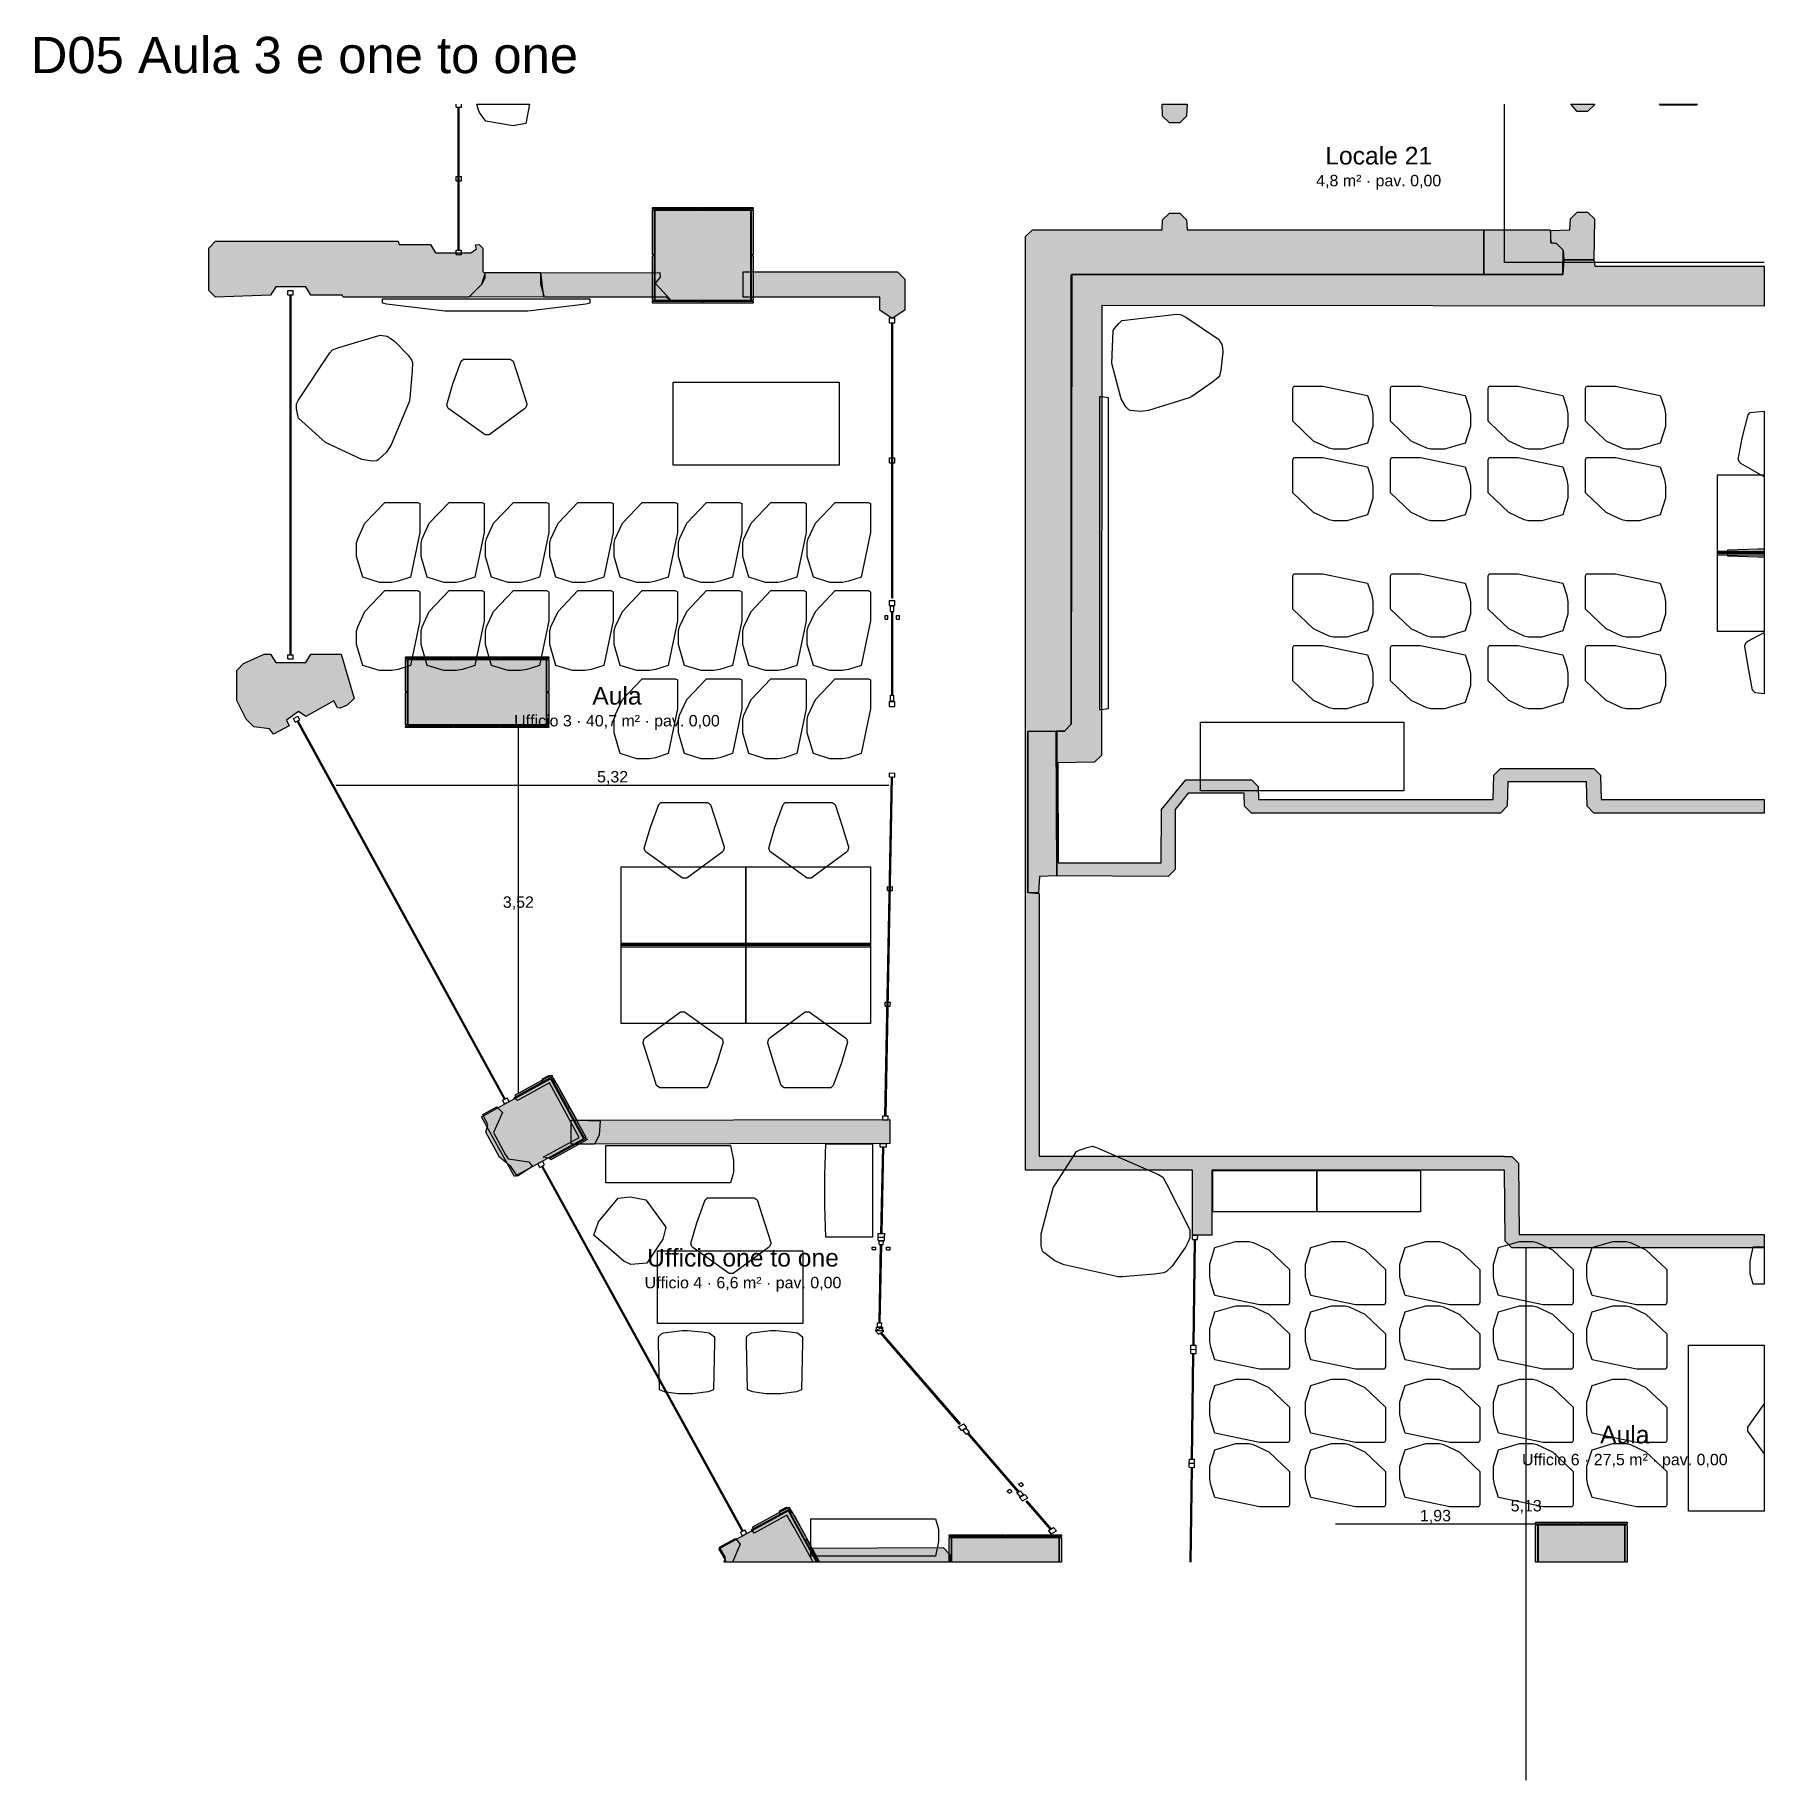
# Model space of a CAD drawing. Header units: millimetres. Extents: x -18533 to 137888, y -83624 to 7694.
# Drawn here: x -8310 to 8350, y -43124 to -26306 of the extents above; entities that cross this region are included whole.
import ezdxf
from ezdxf.enums import TextEntityAlignment as Align

# ---------------------------------------------------------------- set-up
doc = ezdxf.new("R2010")
doc.units = ezdxf.units.MM
for name, color, linetype in [('A-ARREDI', 9, 'Continuous'), ('A-MISURE', 40, 'Continuous'), ('A-MURI-ESISTENTI', 7, 'Continuous'), ('A-MURI-NUOVI', 40, 'Continuous'), ('A-PARETI-VETRATE', 5, 'Continuous'), ('A-PILASTRI', 8, 'Continuous'), ('A-SOPPALCO-PROIEZIONE', 8, 'Continuous'), ('A-TESTI', 7, 'Continuous'), ('A-VETRINE', 4, 'Continuous')]:
    doc.layers.add(name, color=color, linetype=linetype)
doc.styles.add('VISIO', font='arial.ttf')

msp = doc.modelspace()

# ---------------------------------------------------------------- texts
at = {"layer": 'A-MISURE', "style": 'VISIO'}
for s, p in [('5,32', (-2744, -33455)), ('3,52', (-3652, -34663)), ('1,93', (5184, -40575)), ('5,13', (6058, -40480))]:
    msp.add_text(s, height=110, dxfattribs=at).set_placement(p, align=Align.MIDDLE_CENTER)
at = {"layer": 'A-TESTI', "style": 'VISIO'}
msp.add_text('D05 Aula 3 e one to one', height=350, dxfattribs=at).set_placement((-8350, -26675))
for s, height, p in [('Locale 21', 170, (4637, -27470)), ('4,8 m² · pav. 0,00', 110, (4637, -27710)), ('Aula', 170, (-2702, -32675)), ('Ufficio 3 · 40,7 m² · pav. 0,00', 110, (-2702, -32915)), ('Ufficio one to one', 170, (-1488, -38090)), ('Ufficio 4 · 6,6 m² · pav. 0,00', 110, (-1488, -38330)), ('Aula', 170, (7008, -39795)), ('Ufficio 6 · 27,5 m² · pav. 0,00', 110, (7008, -40035))]:
    msp.add_text(s, height=height, dxfattribs=at).set_placement(p, align=Align.MIDDLE_CENTER)

# ---------------------------------------------------------------- hatches: boundary and pattern name
at = {"layer": 'A-MURI-ESISTENTI'}
for points in [[(2620, -27155), (2555, -27090), (2550, -26975), (2790, -26975), (2785, -27090), (2720, -27155), (2620, -27155)], [(6715, -26980), (6650, -27045), (6550, -27045), (6489, -26975), (6715, -26975), (6715, -26980)], [(7350, -26985), (7340, -26975), (7710, -26975), (7700, -26985), (7350, -26985)], [(1680, -28615), (1680, -28620), (1675, -28620), (1675, -32950), (1610, -33015), (1530, -33016), (1530, -33015), (1255, -33020), (1255, -34570), (1365, -34580), (1365, -37110), (1942, -37111), (2843, -37111), (3030, -37111), (5850, -37111), (5850, -37115), (5920, -37115), (5985, -37180), (5990, -37865), (8350, -37865), (8350, -37995), (5920, -37995), (5855, -37930), (5850, -37245), (3030, -37245), (3030, -37873), (2843, -37873), (2843, -37245), (1235, -37245), (1235, -37111), (1235, -28250), (1300, -28185), (2550, -28185), (2555, -28090), (2620, -28025), (2720, -28025), (2785, -28090), (2790, -28185), (5650, -28185), (5650, -28615), (1680, -28615)], [(6420, -28475), (6415, -28380), (6350, -28315), (6295, -28310), (6295, -28190), (6480, -28185), (6485, -28080), (6550, -28015), (6650, -28015), (6715, -28080), (6710, -28475), (6420, -28475)], [(5650, -28615), (5650, -28185), (6290, -28185), (6295, -28310), (6350, -28315), (6415, -28380), (6410, -28615), (5650, -28615)], [(-5340, -28835), (-5350, -28815), (-5650, -28815), (-5700, -28735), (-5990, -28735), (-6040, -28815), (-6570, -28835), (-6635, -28770), (-6635, -28360), (-6570, -28295), (-4810, -28295), (-4800, -28325), (-4500, -28325), (-4450, -28405), (-4110, -28405), (-4056, -28369), (-4065, -28330), (-4030, -28325), (-3995, -28360), (-3995, -28590), (-3975, -28600), (-3975, -28650), (-4005, -28710), (-4130, -28835), (-5340, -28835)], [(6410, -28615), (6415, -28380), (6420, -28475), (6410, -28615)], [(1535, -34410), (1535, -33020), (1610, -33015), (1675, -32950), (1680, -28620), (5650, -28616), (6410, -28615), (6420, -28475), (6710, -28475), (6720, -28535), (8350, -28535), (8350, -28920), (1970, -28915), (1965, -33250), (1900, -33315), (1545, -33320), (1550, -34285), (2540, -34285), (2545, -33770), (2780, -33485), (3410, -33485), (3475, -33550), (3480, -33675), (5740, -33675), (5745, -33440), (5810, -33375), (6710, -33375), (6775, -33440), (6780, -33675), (8350, -33675), (8350, -33805), (6710, -33805), (6645, -33740), (6640, -33505), (5880, -33505), (5875, -33740), (5810, -33805), (3410, -33805), (3345, -33740), (3340, -33615), (2800, -33615), (2675, -33770), (2675, -34350), (2610, -34415), (1535, -34410)], [(-2230, -28835), (-3400, -28835), (-3435, -28710), (-3435, -28600), (-2290, -28595), (-2285, -28640), (-2335, -28700), (-2180, -28865), (-2230, -28835)], [(1675, -32950), (1675, -28620), (1680, -28620), (1675, -32950)], [(5650, -28615), (5650, -28616), (1680, -28620), (1680, -28615), (5650, -28615)], [(6410, -28615), (5650, -28616), (5650, -28615), (6410, -28615)], [(-6050, -32995), (-6200, -32975), (-6275, -32900), (-6365, -32720), (-6365, -32430), (-6300, -32365), (-6100, -32275), (-6040, -32275), (-5990, -32355), (-5700, -32355), (-5650, -32275), (-5360, -32275), (-5235, -32700), (-5300, -32765), (-5370, -32795), (-5395, -32790), (-5430, -32725), (-5700, -32875), (-5770, -32825), (-5885, -32910), (-5860, -32965), (-6010, -33045), (-6050, -32995)], [(1530, -33016), (1255, -33020), (1530, -33015), (1530, -33016)], [(1255, -34570), (1255, -33020), (1530, -33016), (1535, -34410), (1370, -34415), (1360, -34575), (1255, -34570)], [(1535, -33020), (1535, -34410), (1530, -33016), (1610, -33015), (1535, -33020)], [(-3413, -37122), (-3065, -36933), (-3353, -36404), (-3660, -36575), (-3695, -36550), (-3460, -36425), (-3415, -36390), (-3420, -36365), (-3360, -36335), (-3285, -36410), (-3090, -36765), (-2865, -36770), (-2875, -36910), (-2920, -36995), (-3100, -36995), (-3350, -37135), (-3413, -37122)], [(-3725, -37210), (-3835, -37120), (-3965, -36880), (-3945, -36810), (-3995, -36710), (-3860, -36635), (-3805, -36690), (-3891, -36882), (-3775, -37100), (-3751, -37136), (-3550, -37165), (-3515, -37210), (-3660, -37305), (-3725, -37210)], [(-995, -40690), (-1067, -40570), (-1380, -40745), (-1405, -40710), (-1130, -40565), (-1135, -40530), (-1070, -40495), (-995, -40570), (-750, -41025), (-813, -41025), (-995, -40690)], [(-1655, -40980), (-1715, -40880), (-1560, -40795), (-1515, -40850), (-1590, -41025), (-1670, -41025), (-1655, -40980)]]:
    msp.add_hatch(color=7, dxfattribs=at).paths.add_polyline_path(points)
at = {"layer": 'A-MURI-NUOVI'}
for points in [[(-4125, -28830), (-4005, -28710), (-3970, -28595), (-3440, -28595), (-3410, -28835), (-4125, -28830)], [(70, -28660), (70, -28960), (-50, -29040), (-170, -28960), (-170, -28835), (-1485, -28835), (-1485, -28590), (0, -28590), (70, -28660)], [(-3142, -36997), (-3142, -36765), (-3085, -36765), (-73, -36758), (-72, -36990), (-3142, -36997)], [(-835, -40890), (441, -40884), (506, -40950), (506, -41025), (-760, -41025), (-835, -40890)]]:
    msp.add_hatch(color=40, dxfattribs=at).paths.add_polyline_path(points)
at = {"layer": 'A-PILASTRI'}
for points in [[(-2361, -27987), (-2361, -27973), (-2357, -27969), (-1882, -27969), (-1878, -27973), (-1878, -27987), (-2361, -27987)], [(-2343, -28427), (-2357, -28427), (-2361, -28423), (-2361, -27999), (-2357, -27995), (-2343, -27995), (-2343, -28427)], [(-2335, -28865), (-2335, -27995), (-1415, -27995), (-1415, -28865), (-2335, -28865)], [(-1872, -27987), (-1872, -27973), (-1868, -27969), (-1393, -27969), (-1389, -27973), (-1389, -27987), (-1872, -27987)], [(-1407, -27995), (-1393, -27995), (-1389, -27999), (-1389, -28423), (-1393, -28427), (-1407, -28427), (-1407, -27995)], [(-2343, -28865), (-2357, -28865), (-2361, -28861), (-2361, -28437), (-2357, -28433), (-2343, -28433), (-2343, -28865)], [(-1407, -28433), (-1393, -28433), (-1389, -28437), (-1389, -28861), (-1393, -28865), (-1407, -28865), (-1407, -28433)], [(-1878, -28873), (-1878, -28887), (-1882, -28891), (-2357, -28891), (-2361, -28887), (-2361, -28873), (-1878, -28873)], [(-1389, -28873), (-1389, -28887), (-1393, -28891), (-1868, -28891), (-1872, -28887), (-1872, -28873), (-1389, -28873)], [(-4741, -32317), (-4741, -32303), (-4737, -32299), (-4287, -32299), (-4283, -32303), (-4283, -32317), (-4741, -32317)], [(-4723, -32637), (-4737, -32637), (-4741, -32633), (-4741, -32329), (-4737, -32325), (-4723, -32325), (-4723, -32637)], [(-4715, -32955), (-4715, -32325), (-3385, -32325), (-3385, -32955), (-4715, -32955)], [(-4277, -32317), (-4277, -32303), (-4273, -32299), (-3827, -32299), (-3823, -32303), (-3823, -32317), (-4277, -32317)], [(-3817, -32317), (-3817, -32303), (-3813, -32299), (-3363, -32299), (-3359, -32303), (-3359, -32317), (-3817, -32317)], [(-3377, -32325), (-3363, -32325), (-3359, -32329), (-3359, -32633), (-3363, -32637), (-3377, -32637), (-3377, -32325)], [(-4723, -32955), (-4737, -32955), (-4741, -32951), (-4741, -32647), (-4737, -32643), (-4723, -32643), (-4723, -32955)], [(-3377, -32643), (-3363, -32643), (-3359, -32647), (-3359, -32951), (-3363, -32955), (-3377, -32955), (-3377, -32643)], [(-4283, -32963), (-4283, -32977), (-4287, -32981), (-4737, -32981), (-4741, -32977), (-4741, -32963), (-4283, -32963)], [(-3823, -32963), (-3823, -32977), (-3827, -32981), (-4273, -32981), (-4277, -32977), (-4277, -32963), (-3823, -32963)], [(-3359, -32963), (-3359, -32977), (-3363, -32981), (-3813, -32981), (-3817, -32977), (-3817, -32963), (-3359, -32963)], [(-3690, -37309), (-4007, -36731), (-3341, -36365), (-3024, -36943), (-3690, -37309)], [(-3676, -36539), (-3682, -36527), (-3681, -36522), (-3335, -36331), (-3329, -36333), (-3322, -36345), (-3676, -36539)], [(-3334, -36361), (-3322, -36354), (-3317, -36356), (-3163, -36635), (-3165, -36641), (-3177, -36647), (-3334, -36361)], [(-3174, -36653), (-3162, -36646), (-3156, -36648), (-3003, -36927), (-3004, -36932), (-3016, -36939), (-3174, -36653)], [(-2997, -36938), (-2990, -36950), (-2992, -36955), (-3338, -37146), (-3343, -37144), (-3350, -37132), (-2997, -36938)], [(-1719, -40894), (-1052, -40528), (-780, -41025), (-1647, -41025), (-1719, -40894)], [(-1387, -40703), (-1394, -40690), (-1392, -40685), (-1046, -40495), (-1040, -40496), (-1034, -40509), (-1387, -40703)], [(-1046, -40524), (-1033, -40518), (-1028, -40519), (-874, -40799), (-876, -40804), (-888, -40811), (-1046, -40524)], [(6149, -40657), (6149, -40643), (6153, -40639), (6583, -40639), (6587, -40643), (6587, -40657), (6149, -40657)], [(6167, -41025), (6149, -41025), (6149, -40669), (6153, -40665), (6167, -40665), (6167, -41025)], [(6175, -40665), (7005, -40665), (7005, -41025), (6175, -41025), (6175, -40665)], [(6593, -40657), (6593, -40643), (6597, -40639), (7027, -40639), (7031, -40643), (7031, -40657), (6593, -40657)], [(7013, -40665), (7027, -40665), (7031, -40669), (7031, -41025), (7013, -41025), (7013, -40665)], [(-885, -40816), (-873, -40810), (-868, -40811), (-750, -41025), (-771, -41025), (-885, -40816)], [(499, -40777), (499, -40763), (503, -40759), (1033, -40759), (1037, -40763), (1037, -40777), (499, -40777)], [(517, -41025), (499, -41025), (499, -40789), (503, -40785), (517, -40785), (517, -41025)], [(525, -40785), (1555, -40785), (1555, -41025), (525, -41025), (525, -40785)], [(1043, -40777), (1043, -40763), (1047, -40759), (1577, -40759), (1581, -40763), (1581, -40777), (1043, -40777)], [(1563, -40785), (1577, -40785), (1581, -40789), (1581, -41025), (1563, -41025), (1563, -40785)]]:
    msp.add_hatch(color=8, dxfattribs=at).paths.add_polyline_path(points)

# ---------------------------------------------------------------- linework, layer by layer
at = {"layer": 'A-ARREDI'}
for points in [[(-3580, -27160), (-3702, -27182), (-3964, -27139), (-4025, -27054), (-4038, -27022), (-4053, -26975), (-3544, -26975), (-3580, -27160)], [(-3580, -27160), (-3702, -27182), (-3964, -27139), (-4025, -27054), (-4038, -27022), (-4053, -26975), (-3544, -26975), (-3580, -27160)], [(-2962, -28890), (-3002, -28900), (-3562, -28970), (-4362, -28970), (-4922, -28900), (-4962, -28890), (-4962, -28850), (-2962, -28850), (-2962, -28890)], [(-2962, -28890), (-3002, -28900), (-3562, -28970), (-4362, -28970), (-4922, -28900), (-4962, -28890), (-4962, -28850), (-2962, -28850), (-2962, -28890)], [(2420, -29927), (2344, -29937), (2245, -29925), (2231, -29921), (2202, -29891), (2157, -29813), (2065, -29474), (2078, -29155), (2090, -29136), (2132, -29089), (2161, -29060), (2192, -29054), (2691, -28997), (2727, -29000), (2778, -29028), (3095, -29237), (3125, -29289), (3131, -29320), (3134, -29365), (3117, -29536), (3103, -29591), (3090, -29609), (3035, -29653), (2837, -29790), (2811, -29805), (2420, -29927)], [(2420, -29927), (2344, -29937), (2245, -29925), (2231, -29921), (2202, -29891), (2157, -29813), (2065, -29474), (2078, -29155), (2090, -29136), (2132, -29089), (2161, -29060), (2192, -29054), (2691, -28997), (2727, -29000), (2778, -29028), (3095, -29237), (3125, -29289), (3131, -29320), (3134, -29365), (3117, -29536), (3103, -29591), (3090, -29609), (3035, -29653), (2837, -29790), (2811, -29805), (2420, -29927)], [(-4878, -30257), (-4924, -30327), (-5004, -30402), (-5017, -30411), (-5062, -30414), (-5159, -30397), (-5511, -30235), (-5771, -29999), (-5778, -29975), (-5788, -29906), (-5791, -29861), (-5774, -29831), (-5470, -29371), (-5443, -29342), (-5383, -29319), (-4982, -29200), (-4917, -29211), (-4886, -29228), (-4847, -29257), (-4714, -29392), (-4679, -29443), (-4672, -29467), (-4674, -29544), (-4698, -29808), (-4704, -29841), (-4878, -30257)], [(-4878, -30257), (-4924, -30327), (-5004, -30402), (-5017, -30411), (-5062, -30414), (-5159, -30397), (-5511, -30235), (-5771, -29999), (-5778, -29975), (-5788, -29906), (-5791, -29861), (-5774, -29831), (-5470, -29371), (-5443, -29342), (-5383, -29319), (-4982, -29200), (-4917, -29211), (-4886, -29228), (-4847, -29257), (-4714, -29392), (-4679, -29443), (-4672, -29467), (-4674, -29544), (-4698, -29808), (-4704, -29841), (-4878, -30257)], [(-3702, -29450), (-3632, -29670), (-3572, -29860), (-3572, -29870), (-3582, -29900), (-3592, -29910), (-3932, -30160), (-3972, -30160), (-4322, -29910), (-4332, -29900), (-4342, -29870), (-4282, -29670), (-4202, -29450), (-4182, -29430), (-3732, -29430), (-3702, -29450)], [(-3702, -29450), (-3632, -29670), (-3572, -29860), (-3572, -29870), (-3582, -29900), (-3592, -29910), (-3932, -30160), (-3972, -30160), (-4322, -29910), (-4332, -29900), (-4342, -29870), (-4282, -29670), (-4202, -29450), (-4182, -29430), (-3732, -29430), (-3702, -29450)], [(-560, -30452), (-2160, -30452), (-2160, -29652), (-560, -29652), (-560, -30452)], [(-560, -30452), (-2160, -30452), (-2160, -29652), (-560, -29652), (-560, -30452)], [(4530, -30240), (4330, -30300), (4200, -30300), (4160, -30290), (4010, -30220), (3810, -30030), (3810, -29710), (3820, -29690), (4100, -29690), (4530, -29780), (4570, -29900), (4580, -29960), (4580, -30080), (4530, -30240)], [(4530, -30240), (4330, -30300), (4200, -30300), (4160, -30290), (4010, -30220), (3810, -30030), (3810, -29710), (3820, -29690), (4100, -29690), (4530, -29780), (4570, -29900), (4580, -29960), (4580, -30080), (4530, -30240)], [(5470, -30240), (5270, -30300), (5140, -30300), (5100, -30290), (4950, -30220), (4750, -30030), (4750, -29710), (4760, -29690), (5040, -29690), (5470, -29780), (5510, -29900), (5520, -29960), (5520, -30080), (5470, -30240)], [(5470, -30240), (5270, -30300), (5140, -30300), (5100, -30290), (4950, -30220), (4750, -30030), (4750, -29710), (4760, -29690), (5040, -29690), (5470, -29780), (5510, -29900), (5520, -29960), (5520, -30080), (5470, -30240)], [(6410, -30240), (6210, -30300), (6080, -30300), (6040, -30290), (5890, -30220), (5690, -30030), (5690, -29710), (5700, -29690), (5980, -29690), (6410, -29780), (6450, -29900), (6460, -29960), (6460, -30080), (6410, -30240)], [(6410, -30240), (6210, -30300), (6080, -30300), (6040, -30290), (5890, -30220), (5690, -30030), (5690, -29710), (5700, -29690), (5980, -29690), (6410, -29780), (6450, -29900), (6460, -29960), (6460, -30080), (6410, -30240)], [(7350, -30240), (7150, -30300), (7020, -30300), (6980, -30290), (6830, -30220), (6630, -30030), (6630, -29710), (6640, -29690), (6920, -29690), (7350, -29780), (7390, -29900), (7400, -29960), (7400, -30080), (7350, -30240)], [(7350, -30240), (7150, -30300), (7020, -30300), (6980, -30290), (6830, -30220), (6630, -30030), (6630, -29710), (6640, -29690), (6920, -29690), (7350, -29780), (7390, -29900), (7400, -29960), (7400, -30080), (7350, -30240)], [(1970, -32810), (1950, -32810), (1950, -29790), (1970, -29790), (2030, -29800), (2030, -32800), (1970, -32810)], [(1970, -32810), (1950, -32810), (1950, -29790), (1970, -29790), (2030, -29800), (2030, -32800), (1970, -32810)], [(8126, -30437), (8115, -30428), (8101, -30399), (8140, -30194), (8197, -29967), (8215, -29945), (8350, -29931), (8350, -30564), (8126, -30437)], [(8126, -30437), (8115, -30428), (8101, -30399), (8140, -30194), (8197, -29967), (8215, -29945), (8350, -29931), (8350, -30564), (8126, -30437)], [(4530, -30930), (4330, -30990), (4200, -30990), (4160, -30980), (4010, -30910), (3810, -30720), (3810, -30400), (3820, -30380), (4100, -30380), (4530, -30470), (4570, -30590), (4580, -30650), (4580, -30770), (4530, -30930)], [(4530, -30930), (4330, -30990), (4200, -30990), (4160, -30980), (4010, -30910), (3810, -30720), (3810, -30400), (3820, -30380), (4100, -30380), (4530, -30470), (4570, -30590), (4580, -30650), (4580, -30770), (4530, -30930)], [(5470, -30930), (5270, -30990), (5140, -30990), (5100, -30980), (4950, -30910), (4750, -30720), (4750, -30400), (4760, -30380), (5040, -30380), (5470, -30470), (5510, -30590), (5520, -30650), (5520, -30770), (5470, -30930)], [(5470, -30930), (5270, -30990), (5140, -30990), (5100, -30980), (4950, -30910), (4750, -30720), (4750, -30400), (4760, -30380), (5040, -30380), (5470, -30470), (5510, -30590), (5520, -30650), (5520, -30770), (5470, -30930)], [(6410, -30930), (6210, -30990), (6080, -30990), (6040, -30980), (5890, -30910), (5690, -30720), (5690, -30400), (5700, -30380), (5980, -30380), (6410, -30470), (6450, -30590), (6460, -30650), (6460, -30770), (6410, -30930)], [(6410, -30930), (6210, -30990), (6080, -30990), (6040, -30980), (5890, -30910), (5690, -30720), (5690, -30400), (5700, -30380), (5980, -30380), (6410, -30470), (6450, -30590), (6460, -30650), (6460, -30770), (6410, -30930)], [(7350, -30930), (7150, -30990), (7020, -30990), (6980, -30980), (6830, -30910), (6630, -30720), (6630, -30400), (6640, -30380), (6920, -30380), (7350, -30470), (7390, -30590), (7400, -30650), (7400, -30770), (7350, -30930)], [(7350, -30930), (7150, -30990), (7020, -30990), (6980, -30980), (6830, -30910), (6630, -30720), (6630, -30400), (6640, -30380), (6920, -30380), (7350, -30470), (7390, -30590), (7400, -30650), (7400, -30770), (7350, -30930)], [(7900, -31305), (7900, -30545), (8350, -30545), (8350, -31305), (7900, -31305)], [(7900, -31305), (7900, -30545), (8350, -30545), (8350, -31305), (7900, -31305)], [(-5150, -31532), (-5210, -31332), (-5210, -31202), (-5200, -31162), (-5130, -31012), (-4940, -30812), (-4620, -30812), (-4600, -30822), (-4600, -31102), (-4690, -31532), (-4810, -31572), (-4870, -31582), (-4990, -31582), (-5150, -31532)], [(-5150, -31532), (-5210, -31332), (-5210, -31202), (-5200, -31162), (-5130, -31012), (-4940, -30812), (-4620, -30812), (-4600, -30822), (-4600, -31102), (-4690, -31532), (-4810, -31572), (-4870, -31582), (-4990, -31582), (-5150, -31532)], [(-4530, -31532), (-4590, -31332), (-4590, -31202), (-4580, -31162), (-4510, -31012), (-4320, -30812), (-4000, -30812), (-3980, -30822), (-3980, -31102), (-4070, -31532), (-4190, -31572), (-4250, -31582), (-4370, -31582), (-4530, -31532)], [(-4530, -31532), (-4590, -31332), (-4590, -31202), (-4580, -31162), (-4510, -31012), (-4320, -30812), (-4000, -30812), (-3980, -30822), (-3980, -31102), (-4070, -31532), (-4190, -31572), (-4250, -31582), (-4370, -31582), (-4530, -31532)], [(-3910, -31532), (-3970, -31332), (-3970, -31202), (-3960, -31162), (-3890, -31012), (-3700, -30812), (-3380, -30812), (-3360, -30822), (-3360, -31102), (-3450, -31532), (-3570, -31572), (-3630, -31582), (-3750, -31582), (-3910, -31532)], [(-3910, -31532), (-3970, -31332), (-3970, -31202), (-3960, -31162), (-3890, -31012), (-3700, -30812), (-3380, -30812), (-3360, -30822), (-3360, -31102), (-3450, -31532), (-3570, -31572), (-3630, -31582), (-3750, -31582), (-3910, -31532)], [(-3290, -31532), (-3350, -31332), (-3350, -31202), (-3340, -31162), (-3270, -31012), (-3080, -30812), (-2760, -30812), (-2740, -30822), (-2740, -31102), (-2830, -31532), (-2950, -31572), (-3010, -31582), (-3130, -31582), (-3290, -31532)], [(-3290, -31532), (-3350, -31332), (-3350, -31202), (-3340, -31162), (-3270, -31012), (-3080, -30812), (-2760, -30812), (-2740, -30822), (-2740, -31102), (-2830, -31532), (-2950, -31572), (-3010, -31582), (-3130, -31582), (-3290, -31532)], [(-2670, -31532), (-2730, -31332), (-2730, -31202), (-2720, -31162), (-2650, -31012), (-2460, -30812), (-2140, -30812), (-2120, -30822), (-2120, -31102), (-2210, -31532), (-2330, -31572), (-2390, -31582), (-2510, -31582), (-2670, -31532)], [(-2670, -31532), (-2730, -31332), (-2730, -31202), (-2720, -31162), (-2650, -31012), (-2460, -30812), (-2140, -30812), (-2120, -30822), (-2120, -31102), (-2210, -31532), (-2330, -31572), (-2390, -31582), (-2510, -31582), (-2670, -31532)], [(-2050, -31532), (-2110, -31332), (-2110, -31202), (-2100, -31162), (-2030, -31012), (-1840, -30812), (-1520, -30812), (-1500, -30822), (-1500, -31102), (-1590, -31532), (-1710, -31572), (-1770, -31582), (-1890, -31582), (-2050, -31532)], [(-2050, -31532), (-2110, -31332), (-2110, -31202), (-2100, -31162), (-2030, -31012), (-1840, -30812), (-1520, -30812), (-1500, -30822), (-1500, -31102), (-1590, -31532), (-1710, -31572), (-1770, -31582), (-1890, -31582), (-2050, -31532)], [(-1430, -31532), (-1490, -31332), (-1490, -31202), (-1480, -31162), (-1410, -31012), (-1220, -30812), (-900, -30812), (-880, -30822), (-880, -31102), (-970, -31532), (-1090, -31572), (-1150, -31582), (-1270, -31582), (-1430, -31532)], [(-1430, -31532), (-1490, -31332), (-1490, -31202), (-1480, -31162), (-1410, -31012), (-1220, -30812), (-900, -30812), (-880, -30822), (-880, -31102), (-970, -31532), (-1090, -31572), (-1150, -31582), (-1270, -31582), (-1430, -31532)], [(-810, -31532), (-870, -31332), (-870, -31202), (-860, -31162), (-790, -31012), (-600, -30812), (-280, -30812), (-260, -30822), (-260, -31102), (-350, -31532), (-470, -31572), (-530, -31582), (-650, -31582), (-810, -31532)], [(-810, -31532), (-870, -31332), (-870, -31202), (-860, -31162), (-790, -31012), (-600, -30812), (-280, -30812), (-260, -30822), (-260, -31102), (-350, -31532), (-470, -31572), (-530, -31582), (-650, -31582), (-810, -31532)], [(7900, -31280), (8350, -31280), (8350, -31320), (7900, -31320), (7900, -31280)], [(7900, -31280), (8350, -31280), (8350, -31320), (7900, -31320), (7900, -31280)], [(8000, -31330), (8000, -31270), (8290, -31260), (8350, -31260), (8350, -31340), (8290, -31340), (8000, -31330)], [(8000, -31330), (8000, -31270), (8290, -31260), (8350, -31260), (8350, -31340), (8290, -31340), (8000, -31330)], [(7900, -31295), (8350, -31295), (8350, -32055), (7900, -32055), (7900, -31295)], [(7900, -31295), (8350, -31295), (8350, -32055), (7900, -32055), (7900, -31295)], [(4530, -32050), (4330, -32110), (4200, -32110), (4160, -32100), (4010, -32030), (3810, -31840), (3810, -31520), (3820, -31500), (4100, -31500), (4530, -31590), (4570, -31710), (4580, -31770), (4580, -31890), (4530, -32050)], [(4530, -32050), (4330, -32110), (4200, -32110), (4160, -32100), (4010, -32030), (3810, -31840), (3810, -31520), (3820, -31500), (4100, -31500), (4530, -31590), (4570, -31710), (4580, -31770), (4580, -31890), (4530, -32050)], [(5470, -32050), (5270, -32110), (5140, -32110), (5100, -32100), (4950, -32030), (4750, -31840), (4750, -31520), (4760, -31500), (5040, -31500), (5470, -31590), (5510, -31710), (5520, -31770), (5520, -31890), (5470, -32050)], [(5470, -32050), (5270, -32110), (5140, -32110), (5100, -32100), (4950, -32030), (4750, -31840), (4750, -31520), (4760, -31500), (5040, -31500), (5470, -31590), (5510, -31710), (5520, -31770), (5520, -31890), (5470, -32050)], [(6410, -32050), (6210, -32110), (6080, -32110), (6040, -32100), (5890, -32030), (5690, -31840), (5690, -31520), (5700, -31500), (5980, -31500), (6410, -31590), (6450, -31710), (6460, -31770), (6460, -31890), (6410, -32050)], [(6410, -32050), (6210, -32110), (6080, -32110), (6040, -32100), (5890, -32030), (5690, -31840), (5690, -31520), (5700, -31500), (5980, -31500), (6410, -31590), (6450, -31710), (6460, -31770), (6460, -31890), (6410, -32050)], [(7350, -32050), (7150, -32110), (7020, -32110), (6980, -32100), (6830, -32030), (6630, -31840), (6630, -31520), (6640, -31500), (6920, -31500), (7350, -31590), (7390, -31710), (7400, -31770), (7400, -31890), (7350, -32050)], [(7350, -32050), (7150, -32110), (7020, -32110), (6980, -32100), (6830, -32030), (6630, -31840), (6630, -31520), (6640, -31500), (6920, -31500), (7350, -31590), (7390, -31710), (7400, -31770), (7400, -31890), (7350, -32050)], [(-5150, -32382), (-5210, -32182), (-5210, -32052), (-5200, -32012), (-5130, -31862), (-4940, -31662), (-4620, -31662), (-4600, -31672), (-4600, -31952), (-4690, -32382), (-4810, -32422), (-4870, -32432), (-4990, -32432), (-5150, -32382)], [(-5150, -32382), (-5210, -32182), (-5210, -32052), (-5200, -32012), (-5130, -31862), (-4940, -31662), (-4620, -31662), (-4600, -31672), (-4600, -31952), (-4690, -32382), (-4810, -32422), (-4870, -32432), (-4990, -32432), (-5150, -32382)], [(-4530, -32382), (-4590, -32182), (-4590, -32052), (-4580, -32012), (-4510, -31862), (-4320, -31662), (-4000, -31662), (-3980, -31672), (-3980, -31952), (-4070, -32382), (-4190, -32422), (-4250, -32432), (-4370, -32432), (-4530, -32382)], [(-4530, -32382), (-4590, -32182), (-4590, -32052), (-4580, -32012), (-4510, -31862), (-4320, -31662), (-4000, -31662), (-3980, -31672), (-3980, -31952), (-4070, -32382), (-4190, -32422), (-4250, -32432), (-4370, -32432), (-4530, -32382)], [(-3910, -32382), (-3970, -32182), (-3970, -32052), (-3960, -32012), (-3890, -31862), (-3700, -31662), (-3380, -31662), (-3360, -31672), (-3360, -31952), (-3450, -32382), (-3570, -32422), (-3630, -32432), (-3750, -32432), (-3910, -32382)], [(-3910, -32382), (-3970, -32182), (-3970, -32052), (-3960, -32012), (-3890, -31862), (-3700, -31662), (-3380, -31662), (-3360, -31672), (-3360, -31952), (-3450, -32382), (-3570, -32422), (-3630, -32432), (-3750, -32432), (-3910, -32382)], [(-3290, -32382), (-3350, -32182), (-3350, -32052), (-3340, -32012), (-3270, -31862), (-3080, -31662), (-2760, -31662), (-2740, -31672), (-2740, -31952), (-2830, -32382), (-2950, -32422), (-3010, -32432), (-3130, -32432), (-3290, -32382)], [(-3290, -32382), (-3350, -32182), (-3350, -32052), (-3340, -32012), (-3270, -31862), (-3080, -31662), (-2760, -31662), (-2740, -31672), (-2740, -31952), (-2830, -32382), (-2950, -32422), (-3010, -32432), (-3130, -32432), (-3290, -32382)], [(-2670, -32382), (-2730, -32182), (-2730, -32052), (-2720, -32012), (-2650, -31862), (-2460, -31662), (-2140, -31662), (-2120, -31672), (-2120, -31952), (-2210, -32382), (-2330, -32422), (-2390, -32432), (-2510, -32432), (-2670, -32382)], [(-2670, -32382), (-2730, -32182), (-2730, -32052), (-2720, -32012), (-2650, -31862), (-2460, -31662), (-2140, -31662), (-2120, -31672), (-2120, -31952), (-2210, -32382), (-2330, -32422), (-2390, -32432), (-2510, -32432), (-2670, -32382)], [(-2050, -32382), (-2110, -32182), (-2110, -32052), (-2100, -32012), (-2030, -31862), (-1840, -31662), (-1520, -31662), (-1500, -31672), (-1500, -31952), (-1590, -32382), (-1710, -32422), (-1770, -32432), (-1890, -32432), (-2050, -32382)], [(-2050, -32382), (-2110, -32182), (-2110, -32052), (-2100, -32012), (-2030, -31862), (-1840, -31662), (-1520, -31662), (-1500, -31672), (-1500, -31952), (-1590, -32382), (-1710, -32422), (-1770, -32432), (-1890, -32432), (-2050, -32382)], [(-1430, -32382), (-1490, -32182), (-1490, -32052), (-1480, -32012), (-1410, -31862), (-1220, -31662), (-900, -31662), (-880, -31672), (-880, -31952), (-970, -32382), (-1090, -32422), (-1150, -32432), (-1270, -32432), (-1430, -32382)], [(-1430, -32382), (-1490, -32182), (-1490, -32052), (-1480, -32012), (-1410, -31862), (-1220, -31662), (-900, -31662), (-880, -31672), (-880, -31952), (-970, -32382), (-1090, -32422), (-1150, -32432), (-1270, -32432), (-1430, -32382)], [(-810, -32382), (-870, -32182), (-870, -32052), (-860, -32012), (-790, -31862), (-600, -31662), (-280, -31662), (-260, -31672), (-260, -31952), (-350, -32382), (-470, -32422), (-530, -32432), (-650, -32432), (-810, -32382)], [(-810, -32382), (-870, -32182), (-870, -32052), (-860, -32012), (-790, -31862), (-600, -31662), (-280, -31662), (-260, -31672), (-260, -31952), (-350, -32382), (-470, -32422), (-530, -32432), (-650, -32432), (-810, -32382)], [(8237, -32621), (8198, -32393), (8165, -32197), (8166, -32187), (8180, -32158), (8192, -32150), (8350, -32064), (8350, -32657), (8264, -32645), (8237, -32621)], [(8237, -32621), (8198, -32393), (8165, -32197), (8166, -32187), (8180, -32158), (8192, -32150), (8350, -32064), (8350, -32657), (8264, -32645), (8237, -32621)], [(4530, -32740), (4330, -32800), (4200, -32800), (4160, -32790), (4010, -32720), (3810, -32530), (3810, -32210), (3820, -32190), (4100, -32190), (4530, -32280), (4570, -32400), (4580, -32460), (4580, -32580), (4530, -32740)], [(4530, -32740), (4330, -32800), (4200, -32800), (4160, -32790), (4010, -32720), (3810, -32530), (3810, -32210), (3820, -32190), (4100, -32190), (4530, -32280), (4570, -32400), (4580, -32460), (4580, -32580), (4530, -32740)], [(5470, -32740), (5270, -32800), (5140, -32800), (5100, -32790), (4950, -32720), (4750, -32530), (4750, -32210), (4760, -32190), (5040, -32190), (5470, -32280), (5510, -32400), (5520, -32460), (5520, -32580), (5470, -32740)], [(5470, -32740), (5270, -32800), (5140, -32800), (5100, -32790), (4950, -32720), (4750, -32530), (4750, -32210), (4760, -32190), (5040, -32190), (5470, -32280), (5510, -32400), (5520, -32460), (5520, -32580), (5470, -32740)], [(6410, -32740), (6210, -32800), (6080, -32800), (6040, -32790), (5890, -32720), (5690, -32530), (5690, -32210), (5700, -32190), (5980, -32190), (6410, -32280), (6450, -32400), (6460, -32460), (6460, -32580), (6410, -32740)], [(6410, -32740), (6210, -32800), (6080, -32800), (6040, -32790), (5890, -32720), (5690, -32530), (5690, -32210), (5700, -32190), (5980, -32190), (6410, -32280), (6450, -32400), (6460, -32460), (6460, -32580), (6410, -32740)], [(7350, -32740), (7150, -32800), (7020, -32800), (6980, -32790), (6830, -32720), (6630, -32530), (6630, -32210), (6640, -32190), (6920, -32190), (7350, -32280), (7390, -32400), (7400, -32460), (7400, -32580), (7350, -32740)], [(7350, -32740), (7150, -32800), (7020, -32800), (6980, -32790), (6830, -32720), (6630, -32530), (6630, -32210), (6640, -32190), (6920, -32190), (7350, -32280), (7390, -32400), (7400, -32460), (7400, -32580), (7350, -32740)], [(-2670, -33232), (-2730, -33032), (-2730, -32902), (-2720, -32862), (-2650, -32712), (-2460, -32512), (-2140, -32512), (-2120, -32522), (-2120, -32802), (-2210, -33232), (-2330, -33272), (-2390, -33282), (-2510, -33282), (-2670, -33232)], [(-2670, -33232), (-2730, -33032), (-2730, -32902), (-2720, -32862), (-2650, -32712), (-2460, -32512), (-2140, -32512), (-2120, -32522), (-2120, -32802), (-2210, -33232), (-2330, -33272), (-2390, -33282), (-2510, -33282), (-2670, -33232)], [(-2050, -33232), (-2110, -33032), (-2110, -32902), (-2100, -32862), (-2030, -32712), (-1840, -32512), (-1520, -32512), (-1500, -32522), (-1500, -32802), (-1590, -33232), (-1710, -33272), (-1770, -33282), (-1890, -33282), (-2050, -33232)], [(-2050, -33232), (-2110, -33032), (-2110, -32902), (-2100, -32862), (-2030, -32712), (-1840, -32512), (-1520, -32512), (-1500, -32522), (-1500, -32802), (-1590, -33232), (-1710, -33272), (-1770, -33282), (-1890, -33282), (-2050, -33232)], [(-1430, -33232), (-1490, -33032), (-1490, -32902), (-1480, -32862), (-1410, -32712), (-1220, -32512), (-900, -32512), (-880, -32522), (-880, -32802), (-970, -33232), (-1090, -33272), (-1150, -33282), (-1270, -33282), (-1430, -33232)], [(-1430, -33232), (-1490, -33032), (-1490, -32902), (-1480, -32862), (-1410, -32712), (-1220, -32512), (-900, -32512), (-880, -32522), (-880, -32802), (-970, -33232), (-1090, -33272), (-1150, -33282), (-1270, -33282), (-1430, -33232)], [(-810, -33232), (-870, -33032), (-870, -32902), (-860, -32862), (-790, -32712), (-600, -32512), (-280, -32512), (-260, -32522), (-260, -32802), (-350, -33232), (-470, -33272), (-530, -33282), (-650, -33282), (-810, -33232)], [(-810, -33232), (-870, -33032), (-870, -32902), (-860, -32862), (-790, -32712), (-600, -32512), (-280, -32512), (-260, -32522), (-260, -32802), (-350, -33232), (-470, -33272), (-530, -33282), (-650, -33282), (-810, -33232)], [(4880, -33590), (2920, -33590), (2920, -32930), (4880, -32930), (4880, -33590)], [(4880, -33590), (2920, -33590), (2920, -32930), (4880, -32930), (4880, -33590)], [(-1800, -33722), (-1730, -33942), (-1670, -34132), (-1670, -34142), (-1680, -34172), (-1690, -34182), (-2030, -34432), (-2070, -34432), (-2420, -34182), (-2430, -34172), (-2440, -34142), (-2380, -33942), (-2300, -33722), (-2280, -33702), (-1830, -33702), (-1800, -33722)], [(-1800, -33722), (-1730, -33942), (-1670, -34132), (-1670, -34142), (-1680, -34172), (-1690, -34182), (-2030, -34432), (-2070, -34432), (-2420, -34182), (-2430, -34172), (-2440, -34142), (-2380, -33942), (-2300, -33722), (-2280, -33702), (-1830, -33702), (-1800, -33722)], [(-600, -33722), (-530, -33942), (-470, -34132), (-470, -34142), (-480, -34172), (-490, -34182), (-830, -34432), (-870, -34432), (-1220, -34182), (-1230, -34172), (-1240, -34142), (-1180, -33942), (-1100, -33722), (-1080, -33702), (-630, -33702), (-600, -33722)], [(-600, -33722), (-530, -33942), (-470, -34132), (-470, -34142), (-480, -34172), (-490, -34182), (-830, -34432), (-870, -34432), (-1220, -34182), (-1230, -34172), (-1240, -34142), (-1180, -33942), (-1100, -33722), (-1080, -33702), (-630, -33702), (-600, -33722)], [(-1460, -35082), (-2660, -35082), (-2660, -34322), (-1460, -34322), (-1460, -35082)], [(-1460, -35082), (-2660, -35082), (-2660, -34322), (-1460, -34322), (-1460, -35082)], [(-260, -35082), (-1460, -35082), (-1460, -34322), (-260, -34322), (-260, -35082)], [(-260, -35082), (-1460, -35082), (-1460, -34322), (-260, -34322), (-260, -35082)], [(-2660, -35058), (-1460, -35058), (-1460, -35098), (-2660, -35098), (-2660, -35058)], [(-2660, -35058), (-1460, -35058), (-1460, -35098), (-2660, -35098), (-2660, -35058)], [(-2660, -35072), (-1460, -35072), (-1460, -35832), (-2660, -35832), (-2660, -35072)], [(-2660, -35072), (-1460, -35072), (-1460, -35832), (-2660, -35832), (-2660, -35072)], [(-1460, -35058), (-260, -35058), (-260, -35098), (-1460, -35098), (-1460, -35058)], [(-1460, -35058), (-260, -35058), (-260, -35098), (-1460, -35098), (-1460, -35058)], [(-1460, -35072), (-260, -35072), (-260, -35832), (-1460, -35832), (-1460, -35072)], [(-1460, -35072), (-260, -35072), (-260, -35832), (-1460, -35832), (-1460, -35072)], [(-2320, -36432), (-2390, -36212), (-2450, -36022), (-2450, -36012), (-2440, -35982), (-2430, -35972), (-2090, -35722), (-2050, -35722), (-1700, -35972), (-1690, -35982), (-1680, -36012), (-1740, -36212), (-1820, -36432), (-1840, -36452), (-2290, -36452), (-2320, -36432)], [(-2320, -36432), (-2390, -36212), (-2450, -36022), (-2450, -36012), (-2440, -35982), (-2430, -35972), (-2090, -35722), (-2050, -35722), (-1700, -35972), (-1690, -35982), (-1680, -36012), (-1740, -36212), (-1820, -36432), (-1840, -36452), (-2290, -36452), (-2320, -36432)], [(-1120, -36432), (-1190, -36212), (-1250, -36022), (-1250, -36012), (-1240, -35982), (-1230, -35972), (-890, -35722), (-850, -35722), (-500, -35972), (-490, -35982), (-480, -36012), (-540, -36212), (-620, -36432), (-640, -36452), (-1090, -36452), (-1120, -36432)], [(-1120, -36432), (-1190, -36212), (-1250, -36022), (-1250, -36012), (-1240, -35982), (-1230, -35972), (-890, -35722), (-850, -35722), (-500, -35972), (-490, -35982), (-480, -36012), (-540, -36212), (-620, -36432), (-640, -36452), (-1090, -36452), (-1120, -36432)], [(-700, -37293), (-690, -36993), (-240, -36993), (-240, -37893), (-690, -37893), (-700, -37593), (-700, -37293)], [(-700, -37293), (-690, -36993), (-240, -36993), (-240, -37893), (-690, -37893), (-700, -37593), (-700, -37293)], [(-1608, -37010), (-1578, -37150), (-1578, -37270), (-1608, -37370), (-2808, -37370), (-2808, -37010), (-1608, -37010)], [(-1608, -37010), (-1578, -37150), (-1578, -37270), (-1608, -37370), (-2808, -37370), (-2808, -37010), (-1608, -37010)], [(1606, -38158), (1516, -38119), (1412, -38041), (1398, -38028), (1386, -37976), (1386, -37859), (1502, -37417), (1724, -37066), (1750, -37053), (1828, -37027), (1880, -37014), (1918, -37027), (2516, -37287), (2556, -37313), (2594, -37378), (2816, -37820), (2816, -37898), (2802, -37937), (2776, -37989), (2646, -38171), (2594, -38223), (2568, -38236), (2478, -38249), (2166, -38275), (2126, -38275), (1606, -38158)], [(1606, -38158), (1516, -38119), (1412, -38041), (1398, -38028), (1386, -37976), (1386, -37859), (1502, -37417), (1724, -37066), (1750, -37053), (1828, -37027), (1880, -37014), (1918, -37027), (2516, -37287), (2556, -37313), (2594, -37378), (2816, -37820), (2816, -37898), (2802, -37937), (2776, -37989), (2646, -38171), (2594, -38223), (2568, -38236), (2478, -38249), (2166, -38275), (2126, -38275), (1606, -38158)], [(3040, -37249), (4040, -37249), (4040, -37649), (3040, -37649), (3040, -37249)], [(3040, -37249), (4040, -37249), (4040, -37649), (3040, -37649), (3040, -37249)], [(4041, -37249), (5041, -37249), (5041, -37649), (4041, -37649), (4041, -37249)], [(4041, -37249), (5041, -37249), (5041, -37649), (4041, -37649), (4041, -37249)], [(-2260, -37911), (-2415, -38141), (-2530, -38153), (-2570, -38156), (-2637, -38123), (-2925, -37873), (-2879, -37743), (-2692, -37515), (-2576, -37503), (-2538, -37509), (-2424, -37533), (-2232, -37796), (-2260, -37911)], [(-2260, -37911), (-2415, -38141), (-2530, -38153), (-2570, -38156), (-2637, -38123), (-2925, -37873), (-2879, -37743), (-2692, -37515), (-2576, -37503), (-2538, -37509), (-2424, -37533), (-2232, -37796), (-2260, -37911)], [(-1351, -37533), (-1281, -37753), (-1221, -37943), (-1221, -37953), (-1231, -37983), (-1241, -37993), (-1581, -38243), (-1621, -38243), (-1971, -37993), (-1981, -37983), (-1991, -37953), (-1931, -37753), (-1851, -37533), (-1831, -37513), (-1381, -37513), (-1351, -37533)], [(-1351, -37533), (-1281, -37753), (-1221, -37943), (-1221, -37953), (-1231, -37983), (-1241, -37993), (-1581, -38243), (-1621, -38243), (-1971, -37993), (-1981, -37983), (-1991, -37953), (-1931, -37753), (-1851, -37533), (-1831, -37513), (-1381, -37513), (-1351, -37533)], [(3059, -37993), (3259, -37933), (3389, -37933), (3429, -37943), (3579, -38013), (3779, -38203), (3779, -38523), (3769, -38543), (3489, -38543), (3059, -38453), (3019, -38333), (3009, -38273), (3009, -38153), (3059, -37993)], [(3059, -37993), (3259, -37933), (3389, -37933), (3429, -37943), (3579, -38013), (3779, -38203), (3779, -38523), (3769, -38543), (3489, -38543), (3059, -38453), (3019, -38333), (3009, -38273), (3009, -38153), (3059, -37993)], [(3983, -37993), (4183, -37933), (4313, -37933), (4353, -37943), (4503, -38013), (4703, -38203), (4703, -38523), (4693, -38543), (4413, -38543), (3983, -38453), (3943, -38333), (3933, -38273), (3933, -38153), (3983, -37993)], [(3983, -37993), (4183, -37933), (4313, -37933), (4353, -37943), (4503, -38013), (4703, -38203), (4703, -38523), (4693, -38543), (4413, -38543), (3983, -38453), (3943, -38333), (3933, -38273), (3933, -38153), (3983, -37993)], [(4892, -37993), (5092, -37933), (5222, -37933), (5262, -37943), (5412, -38013), (5612, -38203), (5612, -38523), (5602, -38543), (5322, -38543), (4892, -38453), (4852, -38333), (4842, -38273), (4842, -38153), (4892, -37993)], [(4892, -37993), (5092, -37933), (5222, -37933), (5262, -37943), (5412, -38013), (5612, -38203), (5612, -38523), (5602, -38543), (5322, -38543), (4892, -38453), (4852, -38333), (4842, -38273), (4842, -38153), (4892, -37993)], [(5792, -37993), (5992, -37933), (6122, -37933), (6162, -37943), (6312, -38013), (6512, -38203), (6512, -38523), (6502, -38543), (6222, -38543), (5792, -38453), (5752, -38333), (5742, -38273), (5742, -38153), (5792, -37993)], [(5792, -37993), (5992, -37933), (6122, -37933), (6162, -37943), (6312, -38013), (6512, -38203), (6512, -38523), (6502, -38543), (6222, -38543), (5792, -38453), (5752, -38333), (5742, -38273), (5742, -38153), (5792, -37993)], [(6692, -37993), (6892, -37933), (7022, -37933), (7062, -37943), (7212, -38013), (7412, -38203), (7412, -38523), (7402, -38543), (7122, -38543), (6692, -38453), (6652, -38333), (6642, -38273), (6642, -38153), (6692, -37993)], [(6692, -37993), (6892, -37933), (7022, -37933), (7062, -37943), (7212, -38013), (7412, -38203), (7412, -38523), (7402, -38543), (7122, -38543), (6692, -38453), (6652, -38333), (6642, -38273), (6642, -38153), (6692, -37993)], [(8246, -38345), (8216, -38245), (8216, -38125), (8246, -37985), (8350, -37985), (8350, -38345), (8246, -38345)], [(8246, -38345), (8216, -38245), (8216, -38125), (8246, -37985), (8350, -37985), (8350, -38345), (8246, -38345)], [(-2311, -38023), (-911, -38023), (-911, -38723), (-2311, -38723), (-2311, -38023)], [(-2311, -38023), (-911, -38023), (-911, -38723), (-2311, -38723), (-2311, -38023)], [(3059, -38613), (3259, -38553), (3389, -38553), (3429, -38563), (3579, -38633), (3779, -38823), (3779, -39143), (3769, -39163), (3489, -39163), (3059, -39073), (3019, -38953), (3009, -38893), (3009, -38773), (3059, -38613)], [(3059, -38613), (3259, -38553), (3389, -38553), (3429, -38563), (3579, -38633), (3779, -38823), (3779, -39143), (3769, -39163), (3489, -39163), (3059, -39073), (3019, -38953), (3009, -38893), (3009, -38773), (3059, -38613)], [(3983, -38613), (4183, -38553), (4313, -38553), (4353, -38563), (4503, -38633), (4703, -38823), (4703, -39143), (4693, -39163), (4413, -39163), (3983, -39073), (3943, -38953), (3933, -38893), (3933, -38773), (3983, -38613)], [(3983, -38613), (4183, -38553), (4313, -38553), (4353, -38563), (4503, -38633), (4703, -38823), (4703, -39143), (4693, -39163), (4413, -39163), (3983, -39073), (3943, -38953), (3933, -38893), (3933, -38773), (3983, -38613)], [(4892, -38613), (5092, -38553), (5222, -38553), (5262, -38563), (5412, -38633), (5612, -38823), (5612, -39143), (5602, -39163), (5322, -39163), (4892, -39073), (4852, -38953), (4842, -38893), (4842, -38773), (4892, -38613)], [(4892, -38613), (5092, -38553), (5222, -38553), (5262, -38563), (5412, -38633), (5612, -38823), (5612, -39143), (5602, -39163), (5322, -39163), (4892, -39073), (4852, -38953), (4842, -38893), (4842, -38773), (4892, -38613)], [(5792, -38613), (5992, -38553), (6122, -38553), (6162, -38563), (6312, -38633), (6512, -38823), (6512, -39143), (6502, -39163), (6222, -39163), (5792, -39073), (5752, -38953), (5742, -38893), (5742, -38773), (5792, -38613)], [(5792, -38613), (5992, -38553), (6122, -38553), (6162, -38563), (6312, -38633), (6512, -38823), (6512, -39143), (6502, -39163), (6222, -39163), (5792, -39073), (5752, -38953), (5742, -38893), (5742, -38773), (5792, -38613)], [(6692, -38613), (6892, -38553), (7022, -38553), (7062, -38563), (7212, -38633), (7412, -38823), (7412, -39143), (7402, -39163), (7122, -39163), (6692, -39073), (6652, -38953), (6642, -38893), (6642, -38773), (6692, -38613)], [(6692, -38613), (6892, -38553), (7022, -38553), (7062, -38563), (7212, -38633), (7412, -38823), (7412, -39143), (7402, -39163), (7122, -39163), (6692, -39073), (6652, -38953), (6642, -38893), (6642, -38773), (6692, -38613)], [(-2183, -39393), (-2243, -39383), (-2293, -39363), (-2303, -38903), (-2303, -38853), (-2273, -38823), (-2253, -38813), (-2073, -38793), (-2023, -38793), (-1883, -38803), (-1813, -38813), (-1763, -38853), (-1763, -38903), (-1773, -39363), (-1823, -39383), (-1973, -39403), (-2113, -39403), (-2183, -39393)], [(-2183, -39393), (-2243, -39383), (-2293, -39363), (-2303, -38903), (-2303, -38853), (-2273, -38823), (-2253, -38813), (-2073, -38793), (-2023, -38793), (-1883, -38803), (-1813, -38813), (-1763, -38853), (-1763, -38903), (-1773, -39363), (-1823, -39383), (-1973, -39403), (-2113, -39403), (-2183, -39393)], [(-1333, -39393), (-1393, -39383), (-1443, -39363), (-1453, -38903), (-1453, -38853), (-1423, -38823), (-1403, -38813), (-1223, -38793), (-1173, -38793), (-1033, -38803), (-963, -38813), (-913, -38853), (-913, -38903), (-923, -39363), (-973, -39383), (-1123, -39403), (-1263, -39403), (-1333, -39393)], [(-1333, -39393), (-1393, -39383), (-1443, -39363), (-1453, -38903), (-1453, -38853), (-1423, -38823), (-1403, -38813), (-1223, -38793), (-1173, -38793), (-1033, -38803), (-963, -38813), (-913, -38853), (-913, -38903), (-923, -39363), (-973, -39383), (-1123, -39403), (-1263, -39403), (-1333, -39393)], [(7622, -40533), (7622, -38933), (8350, -38933), (8350, -40533), (7622, -40533)], [(7622, -40533), (7622, -38933), (8350, -38933), (8350, -40533), (7622, -40533)], [(3059, -39320), (3259, -39260), (3389, -39260), (3429, -39270), (3579, -39340), (3779, -39530), (3779, -39850), (3769, -39870), (3489, -39870), (3059, -39780), (3019, -39660), (3009, -39600), (3009, -39480), (3059, -39320)], [(3059, -39320), (3259, -39260), (3389, -39260), (3429, -39270), (3579, -39340), (3779, -39530), (3779, -39850), (3769, -39870), (3489, -39870), (3059, -39780), (3019, -39660), (3009, -39600), (3009, -39480), (3059, -39320)], [(3983, -39320), (4183, -39260), (4313, -39260), (4353, -39270), (4503, -39340), (4703, -39530), (4703, -39850), (4693, -39870), (4413, -39870), (3983, -39780), (3943, -39660), (3933, -39600), (3933, -39480), (3983, -39320)], [(3983, -39320), (4183, -39260), (4313, -39260), (4353, -39270), (4503, -39340), (4703, -39530), (4703, -39850), (4693, -39870), (4413, -39870), (3983, -39780), (3943, -39660), (3933, -39600), (3933, -39480), (3983, -39320)], [(4892, -39320), (5092, -39260), (5222, -39260), (5262, -39270), (5412, -39340), (5612, -39530), (5612, -39850), (5602, -39870), (5322, -39870), (4892, -39780), (4852, -39660), (4842, -39600), (4842, -39480), (4892, -39320)], [(4892, -39320), (5092, -39260), (5222, -39260), (5262, -39270), (5412, -39340), (5612, -39530), (5612, -39850), (5602, -39870), (5322, -39870), (4892, -39780), (4852, -39660), (4842, -39600), (4842, -39480), (4892, -39320)], [(5792, -39320), (5992, -39260), (6122, -39260), (6162, -39270), (6312, -39340), (6512, -39530), (6512, -39850), (6502, -39870), (6222, -39870), (5792, -39780), (5752, -39660), (5742, -39600), (5742, -39480), (5792, -39320)], [(5792, -39320), (5992, -39260), (6122, -39260), (6162, -39270), (6312, -39340), (6512, -39530), (6512, -39850), (6502, -39870), (6222, -39870), (5792, -39780), (5752, -39660), (5742, -39600), (5742, -39480), (5792, -39320)], [(6692, -39320), (6892, -39260), (7022, -39260), (7062, -39270), (7212, -39340), (7412, -39530), (7412, -39850), (7402, -39870), (7122, -39870), (6692, -39780), (6652, -39660), (6642, -39600), (6642, -39480), (6692, -39320)], [(6692, -39320), (6892, -39260), (7022, -39260), (7062, -39270), (7212, -39340), (7412, -39530), (7412, -39850), (7402, -39870), (7122, -39870), (6692, -39780), (6652, -39660), (6642, -39600), (6642, -39480), (6692, -39320)], [(8192, -39763), (8192, -39723), (8350, -39502), (8350, -39977), (8192, -39763)], [(8192, -39763), (8192, -39723), (8350, -39502), (8350, -39977), (8192, -39763)], [(3059, -39940), (3259, -39880), (3389, -39880), (3429, -39890), (3579, -39960), (3779, -40150), (3779, -40470), (3769, -40490), (3489, -40490), (3059, -40400), (3019, -40280), (3009, -40220), (3009, -40100), (3059, -39940)], [(3059, -39940), (3259, -39880), (3389, -39880), (3429, -39890), (3579, -39960), (3779, -40150), (3779, -40470), (3769, -40490), (3489, -40490), (3059, -40400), (3019, -40280), (3009, -40220), (3009, -40100), (3059, -39940)], [(3983, -39940), (4183, -39880), (4313, -39880), (4353, -39890), (4503, -39960), (4703, -40150), (4703, -40470), (4693, -40490), (4413, -40490), (3983, -40400), (3943, -40280), (3933, -40220), (3933, -40100), (3983, -39940)], [(3983, -39940), (4183, -39880), (4313, -39880), (4353, -39890), (4503, -39960), (4703, -40150), (4703, -40470), (4693, -40490), (4413, -40490), (3983, -40400), (3943, -40280), (3933, -40220), (3933, -40100), (3983, -39940)], [(4892, -39940), (5092, -39880), (5222, -39880), (5262, -39890), (5412, -39960), (5612, -40150), (5612, -40470), (5602, -40490), (5322, -40490), (4892, -40400), (4852, -40280), (4842, -40220), (4842, -40100), (4892, -39940)], [(4892, -39940), (5092, -39880), (5222, -39880), (5262, -39890), (5412, -39960), (5612, -40150), (5612, -40470), (5602, -40490), (5322, -40490), (4892, -40400), (4852, -40280), (4842, -40220), (4842, -40100), (4892, -39940)], [(5792, -39940), (5992, -39880), (6122, -39880), (6162, -39890), (6312, -39960), (6512, -40150), (6512, -40470), (6502, -40490), (6222, -40490), (5792, -40400), (5752, -40280), (5742, -40220), (5742, -40100), (5792, -39940)], [(5792, -39940), (5992, -39880), (6122, -39880), (6162, -39890), (6312, -39960), (6512, -40150), (6512, -40470), (6502, -40490), (6222, -40490), (5792, -40400), (5752, -40280), (5742, -40220), (5742, -40100), (5792, -39940)], [(6692, -39940), (6892, -39880), (7022, -39880), (7062, -39890), (7212, -39960), (7412, -40150), (7412, -40470), (7402, -40490), (7122, -40490), (6692, -40400), (6652, -40280), (6642, -40220), (6642, -40100), (6692, -39940)], [(6692, -39940), (6892, -39880), (7022, -39880), (7062, -39890), (7212, -39960), (7412, -40150), (7412, -40470), (7402, -40490), (7122, -40490), (6692, -40400), (6652, -40280), (6642, -40220), (6642, -40100), (6692, -39940)], [(-833, -40606), (367, -40606), (397, -40706), (397, -40826), (367, -40966), (-833, -40966), (-833, -40606)], [(-833, -40606), (367, -40606), (397, -40706), (397, -40826), (367, -40966), (-833, -40966), (-833, -40606)]]:
    msp.add_lwpolyline(points, close=True, dxfattribs=at)
at = {"layer": 'A-MISURE'}
for p, q in [((-3652, -36505), (-3652, -32982)), ((-5406, -33535), (-82, -33535)), ((6058, -43124), (6058, -37996)), ((4220, -40655), (6148, -40655))]:
    msp.add_line(p, q, dxfattribs=at)
at = {"layer": 'A-MURI-ESISTENTI'}
for points in [[(2620, -27155), (2555, -27090), (2550, -26975), (2790, -26975), (2785, -27090), (2720, -27155), (2620, -27155)], [(6715, -26980), (6650, -27045), (6550, -27045), (6489, -26975), (6715, -26975), (6715, -26980)], [(7350, -26985), (7340, -26975), (7710, -26975), (7700, -26985), (7350, -26985)], [(1680, -28615), (1680, -28620), (1675, -28620), (1675, -32950), (1610, -33015), (1530, -33016), (1530, -33015), (1255, -33020), (1255, -34570), (1365, -34580), (1365, -37110), (1942, -37111), (2843, -37111), (3030, -37111), (5850, -37111), (5850, -37115), (5920, -37115), (5985, -37180), (5990, -37865), (8350, -37865), (8350, -37995), (5920, -37995), (5855, -37930), (5850, -37245), (3030, -37245), (3030, -37873), (2843, -37873), (2843, -37245), (1235, -37245), (1235, -37111), (1235, -28250), (1300, -28185), (2550, -28185), (2555, -28090), (2620, -28025), (2720, -28025), (2785, -28090), (2790, -28185), (5650, -28185), (5650, -28615), (1680, -28615)], [(6420, -28475), (6415, -28380), (6350, -28315), (6295, -28310), (6295, -28190), (6480, -28185), (6485, -28080), (6550, -28015), (6650, -28015), (6715, -28080), (6710, -28475), (6420, -28475)], [(5650, -28615), (5650, -28185), (6290, -28185), (6295, -28310), (6350, -28315), (6415, -28380), (6410, -28615), (5650, -28615)], [(-5340, -28835), (-5350, -28815), (-5650, -28815), (-5700, -28735), (-5990, -28735), (-6040, -28815), (-6570, -28835), (-6635, -28770), (-6635, -28360), (-6570, -28295), (-4810, -28295), (-4800, -28325), (-4500, -28325), (-4450, -28405), (-4110, -28405), (-4056, -28369), (-4065, -28330), (-4030, -28325), (-3995, -28360), (-3995, -28590), (-3975, -28600), (-3975, -28650), (-4005, -28710), (-4130, -28835), (-5340, -28835)], [(6410, -28615), (6415, -28380), (6420, -28475), (6410, -28615)], [(1535, -34410), (1535, -33020), (1610, -33015), (1675, -32950), (1680, -28620), (5650, -28616), (6410, -28615), (6420, -28475), (6710, -28475), (6720, -28535), (8350, -28535), (8350, -28920), (1970, -28915), (1965, -33250), (1900, -33315), (1545, -33320), (1550, -34285), (2540, -34285), (2545, -33770), (2780, -33485), (3410, -33485), (3475, -33550), (3480, -33675), (5740, -33675), (5745, -33440), (5810, -33375), (6710, -33375), (6775, -33440), (6780, -33675), (8350, -33675), (8350, -33805), (6710, -33805), (6645, -33740), (6640, -33505), (5880, -33505), (5875, -33740), (5810, -33805), (3410, -33805), (3345, -33740), (3340, -33615), (2800, -33615), (2675, -33770), (2675, -34350), (2610, -34415), (1535, -34410)], [(-2230, -28835), (-3400, -28835), (-3435, -28710), (-3435, -28600), (-2290, -28595), (-2285, -28640), (-2335, -28700), (-2180, -28865), (-2230, -28835)], [(1675, -32950), (1675, -28620), (1680, -28620), (1675, -32950)], [(5650, -28615), (5650, -28616), (1680, -28620), (1680, -28615), (5650, -28615)], [(6410, -28615), (5650, -28616), (5650, -28615), (6410, -28615)], [(-6050, -32995), (-6200, -32975), (-6275, -32900), (-6365, -32720), (-6365, -32430), (-6300, -32365), (-6100, -32275), (-6040, -32275), (-5990, -32355), (-5700, -32355), (-5650, -32275), (-5360, -32275), (-5235, -32700), (-5300, -32765), (-5370, -32795), (-5395, -32790), (-5430, -32725), (-5700, -32875), (-5770, -32825), (-5885, -32910), (-5860, -32965), (-6010, -33045), (-6050, -32995)], [(1530, -33016), (1255, -33020), (1530, -33015), (1530, -33016)], [(1255, -34570), (1255, -33020), (1530, -33016), (1535, -34410), (1370, -34415), (1360, -34575), (1255, -34570)], [(1535, -33020), (1535, -34410), (1530, -33016), (1610, -33015), (1535, -33020)], [(-3413, -37122), (-3065, -36933), (-3353, -36404), (-3660, -36575), (-3695, -36550), (-3460, -36425), (-3415, -36390), (-3420, -36365), (-3360, -36335), (-3285, -36410), (-3090, -36765), (-2865, -36770), (-2875, -36910), (-2920, -36995), (-3100, -36995), (-3350, -37135), (-3413, -37122)], [(-3725, -37210), (-3835, -37120), (-3965, -36880), (-3945, -36810), (-3995, -36710), (-3860, -36635), (-3805, -36690), (-3891, -36882), (-3775, -37100), (-3751, -37136), (-3550, -37165), (-3515, -37210), (-3660, -37305), (-3725, -37210)], [(-995, -40690), (-1067, -40570), (-1380, -40745), (-1405, -40710), (-1130, -40565), (-1135, -40530), (-1070, -40495), (-995, -40570), (-750, -41025), (-813, -41025), (-995, -40690)], [(-1655, -40980), (-1715, -40880), (-1560, -40795), (-1515, -40850), (-1590, -41025), (-1670, -41025), (-1655, -40980)]]:
    msp.add_lwpolyline(points, close=True, dxfattribs=at)
at = {"layer": 'A-MURI-NUOVI'}
for points in [[(-4125, -28830), (-4005, -28710), (-3970, -28595), (-3440, -28595), (-3410, -28835), (-4125, -28830)], [(70, -28660), (70, -28960), (-50, -29040), (-170, -28960), (-170, -28835), (-1485, -28835), (-1485, -28590), (0, -28590), (70, -28660)], [(-3142, -36997), (-3142, -36765), (-3085, -36765), (-73, -36758), (-72, -36990), (-3142, -36997)], [(-835, -40890), (441, -40884), (506, -40950), (506, -41025), (-760, -41025), (-835, -40890)]]:
    msp.add_lwpolyline(points, close=True, dxfattribs=at)
at = {"layer": 'A-PARETI-VETRATE'}
for p, q in [((-4251, -27002), (-4251, -26975)), ((-4251, -27002), (-4201, -27002)), ((-4231, -27002), (-4221, -27002)), ((-4231, -28382), (-4231, -27002)), ((-4221, -28382), (-4221, -27002)), ((-4201, -27002), (-4201, -26975)), ((-4251, -27672), (-4201, -27672)), ((-4251, -27712), (-4251, -27672)), ((-4251, -27712), (-4201, -27712)), ((-4201, -27712), (-4201, -27672)), ((-4251, -28382), (-4201, -28382)), ((-4251, -28422), (-4251, -28382)), ((-4251, -28422), (-4201, -28422)), ((-4231, -28382), (-4221, -28382)), ((-4201, -28422), (-4201, -28382)), ((-75, -29032), (-25, -29032)), ((-75, -29081), (-75, -29032)), ((-75, -29081), (-25, -29081)), ((-55, -29081), (-45, -29081)), ((-55, -31731), (-55, -29081)), ((-45, -31731), (-45, -29081)), ((-25, -29081), (-25, -29032)), ((-75, -30381), (-25, -30381)), ((-75, -30430), (-75, -30381)), ((-75, -30430), (-25, -30430)), ((-25, -30430), (-25, -30381)), ((-75, -31756), (-25, -31756)), ((-75, -31804), (-75, -31756)), ((-55, -31731), (-45, -31731)), ((-25, -31804), (-25, -31756)), ((-119, -31902), (-91, -31902)), ((-119, -31937), (-119, -31902)), ((-119, -31937), (-91, -31937)), ((-91, -31937), (-91, -31902)), ((-75, -31804), (-25, -31804)), ((-66, -31809), (-34, -31809)), ((-66, -31864), (-66, -31809)), ((-66, -31864), (-34, -31864)), ((-55, -31864), (-45, -31864)), ((-55, -32670), (-55, -31864)), ((-45, -32670), (-45, -31864)), ((-34, -31864), (-34, -31809)), ((-9, -31902), (19, -31902)), ((-9, -31937), (-9, -31902)), ((-9, -31937), (19, -31937)), ((19, -31937), (19, -31902)), ((-75, -32730), (-25, -32730)), ((-75, -32779), (-75, -32730)), ((-75, -32779), (-25, -32779)), ((-66, -32670), (-34, -32670)), ((-66, -32725), (-66, -32670)), ((-66, -32725), (-34, -32725)), ((-55, -32670), (-45, -32670)), ((-34, -32725), (-34, -32670)), ((-25, -32779), (-25, -32730)), ((-120, -36722), (-56, -33457)), ((-110, -36723), (-46, -33457)), ((-76, -33457), (-75, -33419)), ((-76, -33457), (-26, -33458)), ((-75, -33419), (-25, -33420)), ((-56, -33457), (-46, -33457)), ((-26, -33458), (-25, -33420)), ((-97, -34551), (-96, -34514)), ((-97, -34551), (-47, -34552)), ((-96, -34514), (-46, -34515)), ((-47, -34552), (-46, -34515)), ((-119, -35665), (-118, -35627)), ((-118, -35627), (-68, -35628)), ((-69, -35666), (-68, -35628)), ((-119, -35665), (-69, -35666)), ((-140, -36722), (-90, -36723)), ((-140, -36760), (-140, -36722)), ((-140, -36760), (-90, -36761)), ((-120, -36722), (-110, -36723)), ((-90, -36761), (-90, -36723)), ((-167, -37023), (-166, -36990)), ((-166, -36990), (-104, -36990)), ((-105, -37023), (-104, -36990)), ((-167, -37023), (-105, -37023)), ((-160, -37858), (-142, -37023)), ((-147, -37858), (-130, -37023)), ((-142, -37023), (-130, -37023)), ((-242, -37988), (-207, -37989)), ((-242, -38011), (-242, -37988)), ((-207, -38012), (-207, -37989)), ((-186, -37923), (-185, -37891)), ((-186, -37923), (-124, -37924)), ((-185, -37891), (-184, -37858)), ((-185, -37891), (-123, -37891)), ((-185, -37891), (-123, -37891)), ((-184, -37858), (-122, -37858)), ((-177, -38718), (-162, -37964)), ((-175, -37927), (-135, -37927)), ((-175, -37964), (-175, -37927)), ((-175, -37964), (-136, -37964)), ((-165, -38719), (-149, -37964)), ((-162, -37964), (-149, -37964)), ((-160, -37858), (-147, -37858)), ((-136, -37964), (-135, -37927)), ((-124, -37924), (-123, -37891)), ((-123, -37891), (-122, -37858)), ((-106, -38013), (-105, -37990)), ((-105, -37990), (-70, -37990)), ((-71, -38013), (-70, -37990)), ((2842, -37913), (2843, -37873)), ((2842, -37913), (2892, -37914)), ((2843, -37873), (2893, -37874)), ((2848, -38932), (2862, -37914)), ((2858, -38932), (2872, -37914)), ((2862, -37914), (2872, -37914)), ((2892, -37914), (2893, -37874)), ((-242, -38011), (-207, -38012)), ((-106, -38013), (-71, -38013)), ((-210, -38795), (-160, -38766)), ((-182, -38828), (-210, -38795)), ((-204, -38791), (-203, -38758)), ((-204, -38791), (-142, -38792)), ((-203, -38758), (-141, -38759)), ((-192, -38755), (-191, -38718)), ((-192, -38755), (-152, -38756)), ((-191, -38718), (-151, -38719)), ((-182, -38828), (-131, -38799)), ((-177, -38718), (-165, -38719)), ((-162, -38816), (-152, -38811)), ((596, -39693), (-162, -38816)), ((-131, -38799), (-160, -38766)), ((-152, -38756), (-151, -38719)), ((607, -39688), (-152, -38811)), ((-142, -38792), (-141, -38759)), ((2827, -39012), (2828, -38972)), ((2827, -39012), (2877, -39013)), ((2828, -38972), (2828, -38932)), ((2828, -38932), (2878, -38933)), ((2828, -38972), (2878, -38973)), ((2828, -38972), (2878, -38973)), ((2833, -40031), (2847, -39012)), ((2843, -40031), (2857, -39012)), ((2847, -39012), (2857, -39012)), ((2848, -38932), (2858, -38932)), ((2877, -39013), (2878, -38973)), ((2878, -38973), (2878, -38933)), ((596, -39693), (607, -39688)), ((590, -39721), (641, -39692)), ((619, -39754), (590, -39721)), ((619, -39754), (670, -39725)), ((631, -39752), (663, -39734)), ((663, -39789), (631, -39752)), ((670, -39725), (641, -39692)), ((695, -39771), (663, -39734)), ((663, -39789), (695, -39771)), ((674, -39783), (684, -39777)), ((1163, -40348), (674, -39783)), ((1173, -40342), (684, -39777)), ((2812, -40070), (2813, -40030)), ((2812, -40110), (2812, -40070)), ((2812, -40070), (2862, -40071)), ((2812, -40070), (2862, -40071)), ((2812, -40110), (2862, -40111)), ((2813, -40030), (2863, -40031)), ((2819, -41025), (2832, -40111)), ((2829, -41025), (2842, -40111)), ((2832, -40111), (2842, -40111)), ((2833, -40031), (2843, -40031)), ((2862, -40071), (2863, -40031)), ((2862, -40111), (2862, -40071)), ((1056, -40336), (1084, -40320)), ((1076, -40359), (1056, -40336)), ((1076, -40359), (1104, -40343)), ((1104, -40343), (1084, -40320)), ((1152, -40354), (1184, -40336)), ((1184, -40391), (1152, -40354)), ((1163, -40348), (1173, -40342)), ((1168, -40273), (1196, -40257)), ((1188, -40296), (1168, -40273)), ((1216, -40373), (1184, -40336)), ((1188, -40296), (1216, -40280)), ((1216, -40280), (1196, -40257)), ((1177, -40400), (1228, -40371)), ((1206, -40432), (1177, -40400)), ((1184, -40391), (1216, -40373)), ((1206, -40432), (1256, -40404)), ((1256, -40404), (1228, -40371)), ((1240, -40438), (1250, -40432)), ((1474, -40708), (1240, -40438)), ((1484, -40702), (1250, -40432)), ((1454, -40719), (1504, -40690)), ((1533, -40723), (1504, -40690)), ((1482, -40752), (1454, -40719)), ((1474, -40708), (1484, -40702)), ((1482, -40752), (1533, -40723))]:
    msp.add_line(p, q, dxfattribs=at)
at = {"layer": 'A-PILASTRI'}
for points in [[(-2361, -27987), (-2361, -27973), (-2357, -27969), (-1882, -27969), (-1878, -27973), (-1878, -27987), (-2361, -27987)], [(-2343, -28427), (-2357, -28427), (-2361, -28423), (-2361, -27999), (-2357, -27995), (-2343, -27995), (-2343, -28427)], [(-2335, -28865), (-2335, -27995), (-1415, -27995), (-1415, -28865), (-2335, -28865)], [(-1872, -27987), (-1872, -27973), (-1868, -27969), (-1393, -27969), (-1389, -27973), (-1389, -27987), (-1872, -27987)], [(-1407, -27995), (-1393, -27995), (-1389, -27999), (-1389, -28423), (-1393, -28427), (-1407, -28427), (-1407, -27995)], [(-2343, -28865), (-2357, -28865), (-2361, -28861), (-2361, -28437), (-2357, -28433), (-2343, -28433), (-2343, -28865)], [(-1407, -28433), (-1393, -28433), (-1389, -28437), (-1389, -28861), (-1393, -28865), (-1407, -28865), (-1407, -28433)], [(-1878, -28873), (-1878, -28887), (-1882, -28891), (-2357, -28891), (-2361, -28887), (-2361, -28873), (-1878, -28873)], [(-1389, -28873), (-1389, -28887), (-1393, -28891), (-1868, -28891), (-1872, -28887), (-1872, -28873), (-1389, -28873)], [(-4741, -32317), (-4741, -32303), (-4737, -32299), (-4287, -32299), (-4283, -32303), (-4283, -32317), (-4741, -32317)], [(-4723, -32637), (-4737, -32637), (-4741, -32633), (-4741, -32329), (-4737, -32325), (-4723, -32325), (-4723, -32637)], [(-4715, -32955), (-4715, -32325), (-3385, -32325), (-3385, -32955), (-4715, -32955)], [(-4277, -32317), (-4277, -32303), (-4273, -32299), (-3827, -32299), (-3823, -32303), (-3823, -32317), (-4277, -32317)], [(-3817, -32317), (-3817, -32303), (-3813, -32299), (-3363, -32299), (-3359, -32303), (-3359, -32317), (-3817, -32317)], [(-3377, -32325), (-3363, -32325), (-3359, -32329), (-3359, -32633), (-3363, -32637), (-3377, -32637), (-3377, -32325)], [(-4723, -32955), (-4737, -32955), (-4741, -32951), (-4741, -32647), (-4737, -32643), (-4723, -32643), (-4723, -32955)], [(-3377, -32643), (-3363, -32643), (-3359, -32647), (-3359, -32951), (-3363, -32955), (-3377, -32955), (-3377, -32643)], [(-4283, -32963), (-4283, -32977), (-4287, -32981), (-4737, -32981), (-4741, -32977), (-4741, -32963), (-4283, -32963)], [(-3823, -32963), (-3823, -32977), (-3827, -32981), (-4273, -32981), (-4277, -32977), (-4277, -32963), (-3823, -32963)], [(-3359, -32963), (-3359, -32977), (-3363, -32981), (-3813, -32981), (-3817, -32977), (-3817, -32963), (-3359, -32963)], [(-3690, -37309), (-4007, -36731), (-3341, -36365), (-3024, -36943), (-3690, -37309)], [(-3676, -36539), (-3682, -36527), (-3681, -36522), (-3335, -36331), (-3329, -36333), (-3322, -36345), (-3676, -36539)], [(-3334, -36361), (-3322, -36354), (-3317, -36356), (-3163, -36635), (-3165, -36641), (-3177, -36647), (-3334, -36361)], [(-3174, -36653), (-3162, -36646), (-3156, -36648), (-3003, -36927), (-3004, -36932), (-3016, -36939), (-3174, -36653)], [(-2997, -36938), (-2990, -36950), (-2992, -36955), (-3338, -37146), (-3343, -37144), (-3350, -37132), (-2997, -36938)], [(-1719, -40894), (-1052, -40528), (-780, -41025), (-1647, -41025), (-1719, -40894)], [(-1387, -40703), (-1394, -40690), (-1392, -40685), (-1046, -40495), (-1040, -40496), (-1034, -40509), (-1387, -40703)], [(-1046, -40524), (-1033, -40518), (-1028, -40519), (-874, -40799), (-876, -40804), (-888, -40811), (-1046, -40524)], [(6149, -40657), (6149, -40643), (6153, -40639), (6583, -40639), (6587, -40643), (6587, -40657), (6149, -40657)], [(6167, -41025), (6149, -41025), (6149, -40669), (6153, -40665), (6167, -40665), (6167, -41025)], [(6175, -40665), (7005, -40665), (7005, -41025), (6175, -41025), (6175, -40665)], [(6593, -40657), (6593, -40643), (6597, -40639), (7027, -40639), (7031, -40643), (7031, -40657), (6593, -40657)], [(7013, -40665), (7027, -40665), (7031, -40669), (7031, -41025), (7013, -41025), (7013, -40665)], [(-885, -40816), (-873, -40810), (-868, -40811), (-750, -41025), (-771, -41025), (-885, -40816)], [(499, -40777), (499, -40763), (503, -40759), (1033, -40759), (1037, -40763), (1037, -40777), (499, -40777)], [(517, -41025), (499, -41025), (499, -40789), (503, -40785), (517, -40785), (517, -41025)], [(525, -40785), (1555, -40785), (1555, -41025), (525, -41025), (525, -40785)], [(1043, -40777), (1043, -40763), (1047, -40759), (1577, -40759), (1581, -40763), (1581, -40777), (1043, -40777)], [(1563, -40785), (1577, -40785), (1581, -40789), (1581, -41025), (1563, -41025), (1563, -40785)]]:
    msp.add_lwpolyline(points, close=True, dxfattribs=at)
at = {"layer": 'A-SOPPALCO-PROIEZIONE'}
for p, q in [((5850, -28500), (5850, -26975)), ((5850, -28500), (5850, -26975)), ((8350, -28500), (5850, -28500)), ((8350, -28500), (5850, -28500))]:
    msp.add_line(p, q, dxfattribs=at)
at = {"layer": 'A-VETRINE'}
for p, q in [((-5872, -28771), (-5822, -28771)), ((-5872, -28811), (-5872, -28771)), ((-5872, -28811), (-5822, -28811)), ((-5852, -28811), (-5842, -28811)), ((-5852, -32279), (-5852, -28811)), ((-5842, -32279), (-5842, -28811)), ((-5822, -28811), (-5822, -28771)), ((-5872, -32279), (-5822, -32279)), ((-5872, -32319), (-5872, -32279)), ((-5852, -32279), (-5842, -32279)), ((-5822, -32319), (-5822, -32279)), ((-5872, -32319), (-5822, -32319)), ((-5820, -32895), (-5776, -32871)), ((-5801, -32930), (-5820, -32895)), ((-5801, -32930), (-5757, -32906)), ((-5783, -32920), (-5774, -32916)), ((-3786, -36564), (-5783, -32920)), ((-5757, -32906), (-5776, -32871)), ((-3778, -36559), (-5774, -32916)), ((-3804, -36573), (-3760, -36549)), ((-3785, -36608), (-3804, -36573)), ((-3786, -36564), (-3778, -36559)), ((-3785, -36608), (-3741, -36584)), ((-3741, -36584), (-3760, -36549)), ((-3464, -37185), (-3420, -37161)), ((-3401, -37196), (-3420, -37161)), ((-3445, -37220), (-3464, -37185)), ((-3445, -37220), (-3401, -37196)), ((-3427, -37211), (-3418, -37206)), ((-1496, -40726), (-3427, -37211)), ((-1487, -40721), (-3418, -37206)), ((-1513, -40736), (-1470, -40712)), ((-1494, -40771), (-1513, -40736)), ((-1496, -40726), (-1487, -40721)), ((-1494, -40771), (-1450, -40746)), ((-1450, -40746), (-1470, -40712))]:
    msp.add_line(p, q, dxfattribs=at)

msp.set_redraw_order([(e.dxf.handle, doc.entitydb.next_handle()) for e in msp.query("TEXT MTEXT ATTDEF DIMENSION ARC_DIMENSION")])  # texts and dimensions are drawn at this point

doc.saveas('drawing.dxf')
